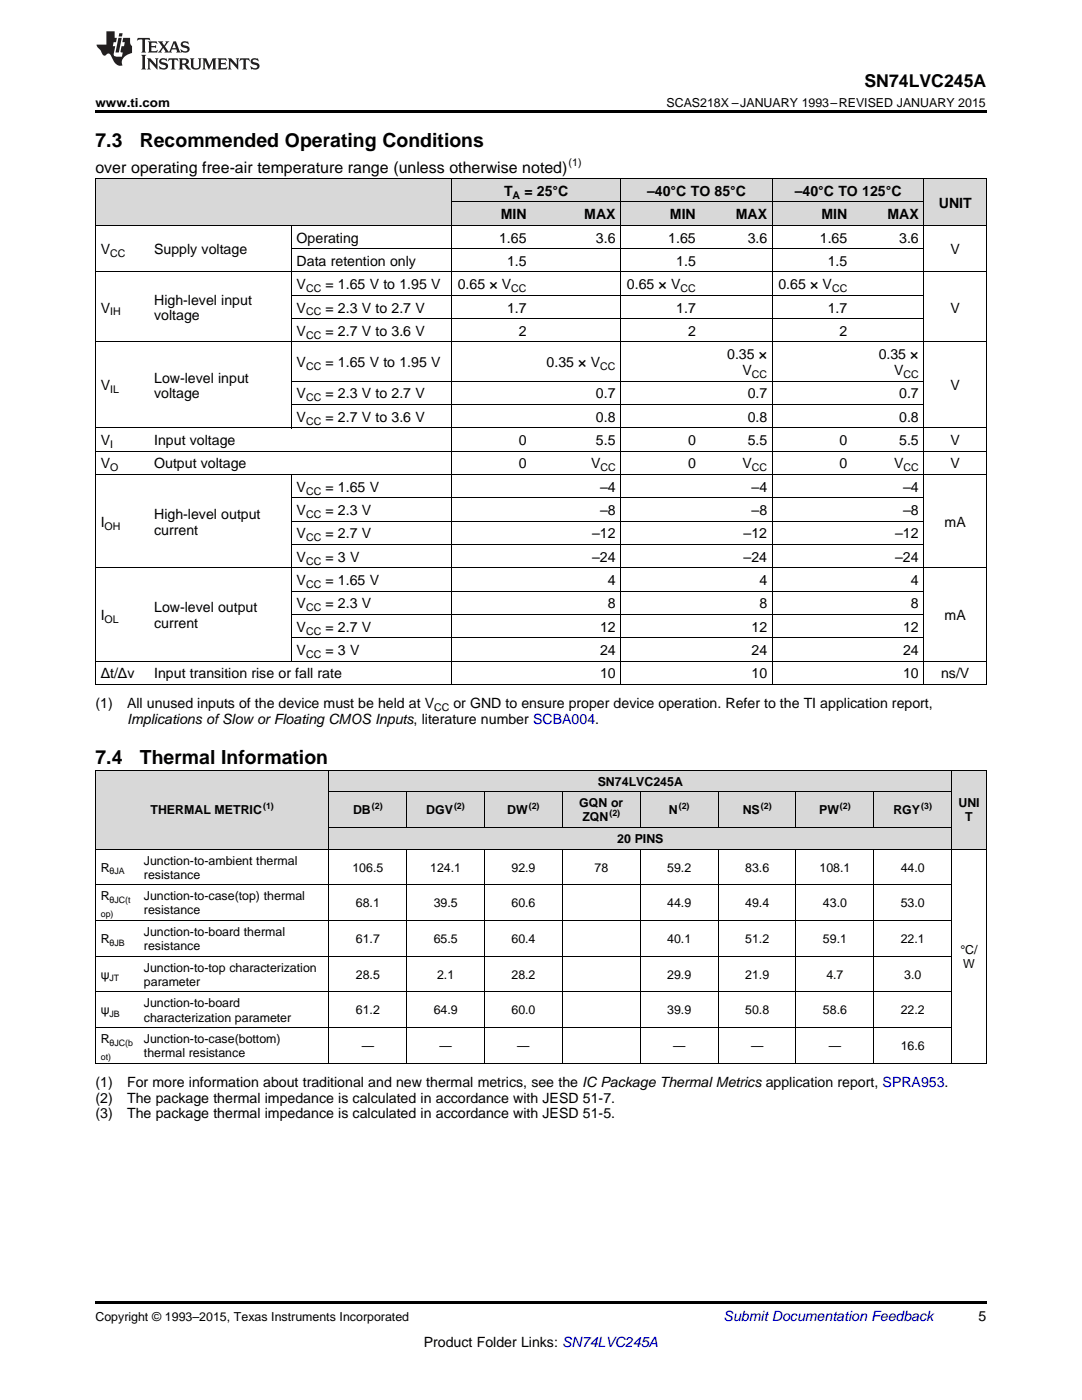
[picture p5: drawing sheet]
<svg xmlns="http://www.w3.org/2000/svg" width="216mm" height="279mm" viewBox="0 0 216 279" stroke-linecap="round" stroke-linejoin="round" font-family="sans-serif">
<defs><g id="words">
<g font-size="3.9">
<text x="19" y="29.3">7.3</text>
<text x="27.9" y="29.3">Recommended Operating Conditions</text>
<text x="19" y="152.5">7.4</text>
<text x="27.9" y="152.5">Thermal Information</text>
</g>
<text font-size="3.5" x="172.5" y="17.3">SN74LVC245A</text>
<text font-size="3.2" x="19" y="34.4">over operating free-air temperature range (unless otherwise noted)</text>
<g font-size="2.8">
<text x="100.6" y="39.1">T</text>
<text x="104.6" y="39.1">=</text>
<text x="107.1" y="39.1">25°C</text>
<text x="129.1" y="39.1">–40°C TO 85°C</text>
<text x="158.6" y="39.1">–40°C TO 125°C</text>
<text x="187.3" y="41.4">UNIT</text>
<text x="99.9" y="43.7">MIN</text>
<text x="116.6" y="43.7">MAX</text>
<text x="133.7" y="43.7">MIN</text>
<text x="146.8" y="43.7">MAX</text>
<text x="163.9" y="43.7">MIN</text>
<text x="177.1" y="43.7">MAX</text>
<text x="20.1" y="50.7">V</text>
<text x="30.8" y="50.7">Supply voltage</text>
<text x="59.2" y="48.4">Operating</text>
<text x="59.2" y="53.1">Data retention only</text>
<text x="99.6" y="48.4">1.65</text>
<text x="101.2" y="53.1">1.5</text>
<text x="118.9" y="48.4">3.6</text>
<text x="133.3" y="48.4">1.65</text>
<text x="134.9" y="53.1">1.5</text>
<text x="149.2" y="48.4">3.6</text>
<text x="163.6" y="48.4">1.65</text>
<text x="165.2" y="53.1">1.5</text>
<text x="179.4" y="48.4">3.6</text>
<text x="189.7" y="50.7">V</text>
<text x="59.2" y="57.7">V</text>
<text x="64.9" y="57.7">= 1.65 V to 1.95 V</text>
<text x="91.3" y="57.7">0.65 × V</text>
<text x="125.1" y="57.7">0.65 × V</text>
<text x="155.3" y="57.7">0.65 × V</text>
<text x="20.1" y="62.4">V</text>
<text x="30.8" y="60.8">High-level input</text>
<text x="30.8" y="64">voltage</text>
<text x="59.2" y="62.4">V</text>
<text x="64.9" y="62.4">= 2.3 V to 2.7 V</text>
<text x="101.2" y="62.4">1.7</text>
<text x="134.9" y="62.4">1.7</text>
<text x="165.2" y="62.4">1.7</text>
<text x="189.7" y="62.4">V</text>
<text x="59.2" y="67">V</text>
<text x="64.9" y="67">= 2.7 V to 3.6 V</text>
<text x="103.5" y="67">2</text>
<text x="137.3" y="67">2</text>
<text x="145.1" y="71.7">0.35 ×</text>
<text x="167.5" y="67">2</text>
<text x="175.3" y="71.7">0.35 ×</text>
<text x="20.1" y="77.9">V</text>
<text x="30.8" y="76.3">Low-level input</text>
<text x="59.2" y="73.3">V</text>
<text x="64.9" y="73.3">= 1.65 V to 1.95 V</text>
<text x="109.1" y="73.3">0.35 × V</text>
<text x="148.2" y="74.9">V</text>
<text x="178.4" y="74.9">V</text>
<text x="189.7" y="77.9">V</text>
<text x="30.8" y="79.5">voltage</text>
<text x="59.2" y="79.5">V</text>
<text x="64.9" y="79.5">= 2.3 V to 2.7 V</text>
<text x="118.9" y="79.5">0.7</text>
<text x="149.2" y="79.5">0.7</text>
<text x="179.4" y="79.5">0.7</text>
<text x="20.1" y="88.8">V</text>
<text x="30.8" y="88.8">Input voltage</text>
<text x="59.2" y="84.2">V</text>
<text x="64.9" y="84.2">= 2.7 V to 3.6 V</text>
<text x="103.5" y="88.8">0</text>
<text x="118.9" y="84.2">0.8</text>
<text x="118.9" y="88.8">5.5</text>
<text x="137.3" y="88.8">0</text>
<text x="149.2" y="84.2">0.8</text>
<text x="149.2" y="88.8">5.5</text>
<text x="167.5" y="88.8">0</text>
<text x="179.4" y="84.2">0.8</text>
<text x="179.4" y="88.8">5.5</text>
<text x="189.7" y="88.8">V</text>
<text x="20.1" y="93.5">V</text>
<text x="30.8" y="93.5">Output voltage</text>
<text x="103.5" y="93.5">0</text>
<text x="117.9" y="93.5">V</text>
<text x="137.3" y="93.5">0</text>
<text x="148.2" y="93.5">V</text>
<text x="167.5" y="93.5">0</text>
<text x="178.4" y="93.5">V</text>
<text x="189.7" y="93.5">V</text>
<text x="59.2" y="98.1">V</text>
<text x="64.9" y="98.1">= 1.65 V</text>
<text x="119.7" y="98.1">–4</text>
<text x="150" y="98.1">–4</text>
<text x="180.2" y="98.1">–4</text>
<text x="20.1" y="105.1">I</text>
<text x="30.8" y="103.5">High-level output</text>
<text x="30.8" y="106.7">current</text>
<text x="59.2" y="102.8">V</text>
<text x="59.2" y="107.5">V</text>
<text x="64.9" y="102.8">= 2.3 V</text>
<text x="64.9" y="107.5">= 2.7 V</text>
<text x="118.1" y="107.5">–12</text>
<text x="119.7" y="102.8">–8</text>
<text x="148.4" y="107.5">–12</text>
<text x="150" y="102.8">–8</text>
<text x="178.6" y="107.5">–12</text>
<text x="180.2" y="102.8">–8</text>
<text x="188.5" y="105.1">mA</text>
<text x="59.2" y="112.1">V</text>
<text x="64.9" y="112.1">= 3 V</text>
<text x="118.1" y="112.1">–24</text>
<text x="148.4" y="112.1">–24</text>
<text x="178.6" y="112.1">–24</text>
<text x="59.2" y="116.8">V</text>
<text x="64.9" y="116.8">= 1.65 V</text>
<text x="121.3" y="116.8">4</text>
<text x="151.5" y="116.8">4</text>
<text x="181.8" y="116.8">4</text>
<text x="20.1" y="123.8">I</text>
<text x="30.8" y="122.2">Low-level output</text>
<text x="30.8" y="125.3">current</text>
<text x="59.2" y="121.4">V</text>
<text x="64.9" y="121.4">= 2.3 V</text>
<text x="121.3" y="121.4">8</text>
<text x="151.5" y="121.4">8</text>
<text x="181.8" y="121.4">8</text>
<text x="188.5" y="123.8">mA</text>
<text x="59.2" y="126.1">V</text>
<text x="59.2" y="130.7">V</text>
<text x="64.9" y="126.1">= 2.7 V</text>
<text x="64.9" y="130.7">= 3 V</text>
<text x="119.7" y="126.1">12</text>
<text x="119.7" y="130.7">24</text>
<text x="150" y="126.1">12</text>
<text x="150" y="130.7">24</text>
<text x="180.2" y="126.1">12</text>
<text x="180.2" y="130.7">24</text>
<text x="20.1" y="135.4">Δt/Δv</text>
<text x="30.8" y="135.4">Input transition rise or fall rate</text>
<text x="119.7" y="135.4">10</text>
<text x="150" y="135.4">10</text>
<text x="180.2" y="135.4">10</text>
<text x="187.8" y="135.4">ns/V</text>
<text x="19" y="141.3">(1)</text>
<text x="25.4" y="141.3">All unused inputs of the device must be held at V</text>
<text x="90.5" y="141.3">or GND to ensure proper device operation. Refer to the TI application report,</text>
<text x="25.4" y="144.4">Implications ofSlow or Floating CMOS Inputs, literature number SCBA004.</text>
<text x="19" y="216.9">(1)</text>
<text x="19" y="220">(2)</text>
<text x="25.4" y="216.9">For more information about traditional and new thermal metrics, see the IC Package Thermal Metrics application report, SPRA953.</text>
<text x="25.4" y="220">The package thermal impedance is calculated in accordance with JESD 51-7.</text>
<text x="19" y="223.2">(3)</text>
<text x="25.4" y="223.2">The package thermal impedance is calculated in accordance with JESD 51-5.</text>
<text x="195.3" y="263.6">5</text>
<text x="84.6" y="268.9">Product Folder Links: SN74LVC245A</text>
</g>
<text font-size="2.8" fill="#0000c8" x="144.4" y="263.6">Submit Documentation Feedback</text>
<g font-size="2.5">
<text x="19" y="21.4">www.ti.com</text>
<text x="133" y="21.4">SCAS218X –JANUARY 1993–REVISED JANUARY 2015</text>
<text x="115.6" y="161.1">GQN or</text>
<text x="119.3" y="156.8">SN74LVC245A</text>
<text x="191.2" y="161.1">UNI</text>
<text x="30" y="162.5">THERMAL METRIC</text>
<text x="70.4" y="162.5">DB</text>
<text x="85.1" y="162.5">DGV</text>
<text x="101.2" y="162.5">DW</text>
<text x="116.2" y="163.9">ZQN</text>
<text x="133.5" y="162.5">N</text>
<text x="148.2" y="162.5">NS</text>
<text x="163.4" y="162.5">PW</text>
<text x="178.3" y="162.5">RGY</text>
<text x="192.6" y="163.9">T</text>
<text x="20.1" y="174">R</text>
<text x="28.7" y="172.5">Junction-to-ambient thermal</text>
<text x="70.3" y="174">106.5</text>
<text x="85.8" y="174">124.1</text>
<text x="102.1" y="174">92.9</text>
<text x="118.6" y="174">78</text>
<text x="123.2" y="168.2">20 PINS</text>
<text x="133.1" y="174">59.2</text>
<text x="148.7" y="174">83.6</text>
<text x="163.5" y="174">108.1</text>
<text x="179.7" y="174">44.0</text>
<text x="20.1" y="179.7">R</text>
<text x="28.7" y="175.4">resistance</text>
<text x="28.7" y="179.7">Junction-to-case(top) thermal</text>
<text x="28.7" y="182.5">resistance</text>
<text x="71" y="181.1">68.1</text>
<text x="86.5" y="181.1">39.5</text>
<text x="102.1" y="181.1">60.6</text>
<text x="133.1" y="181.1">44.9</text>
<text x="148.7" y="181.1">49.4</text>
<text x="164.2" y="181.1">43.0</text>
<text x="179.7" y="181.1">53.0</text>
<text x="20.1" y="188.2">R</text>
<text x="28.7" y="186.8">Junction-to-board thermal</text>
<text x="28.7" y="189.6">resistance</text>
<text x="71" y="188.2">61.7</text>
<text x="86.5" y="188.2">65.5</text>
<text x="102.1" y="188.2">60.4</text>
<text x="133.1" y="188.2">40.1</text>
<text x="148.7" y="188.2">51.2</text>
<text x="164.2" y="188.2">59.1</text>
<text x="179.7" y="188.2">22.1</text>
<text x="191.6" y="190.4">°C/</text>
<text x="20.1" y="195.3">ψ</text>
<text x="28.7" y="193.9">Junction-to-top characterization</text>
<text x="28.7" y="196.7">parameter</text>
<text x="71" y="195.3">28.5</text>
<text x="87.2" y="195.3">2.1</text>
<text x="102.1" y="195.3">28.2</text>
<text x="133.1" y="195.3">29.9</text>
<text x="148.7" y="195.3">21.9</text>
<text x="164.9" y="195.3">4.7</text>
<text x="180.4" y="195.3">3.0</text>
<text x="192.2" y="193.2">W</text>
<text x="20.1" y="202.5">ψ</text>
<text x="28.7" y="201">Junction-to-board</text>
<text x="28.7" y="203.9">characterization parameter</text>
<text x="71" y="202.5">61.2</text>
<text x="86.5" y="202.5">64.9</text>
<text x="102.1" y="202.5">60.0</text>
<text x="133.1" y="202.5">39.9</text>
<text x="148.7" y="202.5">50.8</text>
<text x="164.2" y="202.5">58.6</text>
<text x="179.7" y="202.5">22.2</text>
<text x="20.1" y="208.2">R</text>
<text x="28.7" y="208.2">Junction-to-case(bottom)</text>
<text x="72.2" y="209.6">—</text>
<text x="87.7" y="209.6">—</text>
<text x="103.2" y="209.6">—</text>
<text x="134.3" y="209.6">—</text>
<text x="149.9" y="209.6">—</text>
<text x="165.4" y="209.6">—</text>
<text x="179.7" y="209.6">16.6</text>
<text x="28.7" y="211">thermal resistance</text>
<text x="19" y="263.6">Copyright © 1993–2015, Texas Instruments Incorporated</text>
</g>
<g font-size="2.1">
<text x="113.5" y="33.2">(1)</text>
<text x="102.3" y="39.7">A</text>
<text x="22" y="51.3">CC</text>
<text x="61.1" y="58.3">CC</text>
<text x="102" y="58.3">CC</text>
<text x="135.8" y="58.3">CC</text>
<text x="166" y="58.3">CC</text>
<text x="22" y="62.9">IH</text>
<text x="61.1" y="62.9">CC</text>
<text x="61.1" y="67.6">CC</text>
<text x="61.1" y="73.8">CC</text>
<text x="119.8" y="73.8">CC</text>
<text x="150" y="75.4">CC</text>
<text x="180.3" y="75.4">CC</text>
<text x="22" y="78.5">IL</text>
<text x="61.1" y="80.1">CC</text>
<text x="22" y="89.4">I</text>
<text x="61.1" y="84.7">CC</text>
<text x="22" y="94.1">O</text>
<text x="119.8" y="94.1">CC</text>
<text x="150" y="94.1">CC</text>
<text x="180.3" y="94.1">CC</text>
<text x="61.1" y="98.7">CC</text>
<text x="20.9" y="105.7">OH</text>
<text x="61.1" y="103.4">CC</text>
<text x="61.1" y="108">CC</text>
<text x="61.1" y="112.7">CC</text>
<text x="61.1" y="117.3">CC</text>
<text x="20.9" y="124.3">OL</text>
<text x="61.1" y="122">CC</text>
<text x="61.1" y="126.6">CC</text>
<text x="61.1" y="131.3">CC</text>
<text x="86.6" y="141.8">CC</text>
</g>
<g font-size="1.8">
<text x="52.5" y="161.5">(1)</text>
<text x="74.2" y="161.5">(2)</text>
<text x="90.6" y="161.5">(2)</text>
<text x="105.5" y="161.5">(2)</text>
<text x="135.4" y="161.5">(2)</text>
<text x="151.8" y="161.5">(2)</text>
<text x="167.6" y="161.5">(2)</text>
<text x="183.8" y="161.5">(3)</text>
<text x="121.6" y="162.9">(2)</text>
<text x="21.9" y="174.4">θJA</text>
<text x="20.1" y="183">op)</text>
<text x="21.9" y="180.2">θJC(t</text>
<text x="21.9" y="188.7">θJB</text>
<text x="21.8" y="195.8">JT</text>
<text x="21.8" y="203">JB</text>
<text x="21.9" y="208.7">θJC(b</text>
<text x="20.1" y="211.5">ot)</text>
</g>
</g></defs>
<g fill="#d8d8d8">
<path d="M19 153.8h8.7v15.7h-8.7z"/>
<path d="M27.7 153.8h38v15.7h-38z"/>
<path d="M65.7 165.2h15.5v4.3h-15.5z"/>
<path d="M81.2 165.2h15.5v4.3h-15.5z"/>
<path d="M96.7 165.2h15.6v4.3h-15.6z"/>
<path d="M112.3 165.2h15.5v4.3h-15.5z"/>
<path d="M127.8 165.2h15.5v4.3h-15.5z"/>
<path d="M143.3 165.2h15.6v4.3h-15.6z"/>
<path d="M158.9 165.2h15.5v4.3h-15.5z"/>
<path d="M174.4 165.2h15.5v4.3h-15.5z"/>
<path d="M189.9 153.8h6.9v15.7h-6.9z"/>
<path d="M65.7 158.1h15.5v7.1h-15.5z"/>
<path d="M81.2 158.1h15.5v7.1h-15.5z"/>
<path d="M96.7 158.1h15.6v7.1h-15.6z"/>
<path d="M112.3 158.1h15.5v7.1h-15.5z"/>
<path d="M127.8 158.1h15.5v7.1h-15.5z"/>
<path d="M143.3 158.1h15.6v7.1h-15.6z"/>
<path d="M158.9 158.1h15.5v7.1h-15.5z"/>
<path d="M174.4 158.1h15.5v7.1h-15.5z"/>
<path d="M65.7 153.8h15.5v4.3h-15.5z"/>
<path d="M81.2 153.8h15.5v4.3h-15.5z"/>
<path d="M96.7 153.8h15.6v4.3h-15.6z"/>
<path d="M112.3 153.8h15.5v4.3h-15.5z"/>
<path d="M127.8 153.8h15.5v4.3h-15.5z"/>
<path d="M143.3 153.8h15.6v4.3h-15.6z"/>
<path d="M158.9 153.8h15.5v4.3h-15.5z"/>
<path d="M174.4 153.8h15.5v4.3h-15.5z"/>
<path d="M19 35.7h10.7v9.3h-10.7z"/>
<path d="M29.7 35.7h28.4v9.3h-28.4z"/>
<path d="M58.1 35.7h32.1v9.3h-32.1z"/>
<path d="M90.2 40.4h16v4.6h-16z"/>
<path d="M106.2 40.4h17.7v4.6h-17.7z"/>
<path d="M123.9 40.4h16v4.6h-16z"/>
<path d="M139.9 40.4h14.3v4.6h-14.3z"/>
<path d="M154.2 40.4h16v4.6h-16z"/>
<path d="M170.2 40.4h14.2v4.6h-14.2z"/>
<path d="M184.4 35.7h12.4v9.3h-12.4z"/>
<path d="M90.2 35.7h16v4.7h-16z"/>
<path d="M106.2 35.7h17.7v4.7h-17.7z"/>
<path d="M123.9 35.7h16v4.7h-16z"/>
<path d="M139.9 35.7h14.3v4.7h-14.3z"/>
<path d="M154.2 35.7h16v4.7h-16z"/>
<path d="M170.2 35.7h14.2v4.7h-14.2z"/>
</g>
<g fill="#000">
<path d="M19 22h177.8v.5h-177.8zM19 136.6l.2 .1zM58 136.6l.1 .1zM90.1 136.6l.1 .1zM106 136.6l.2 .1zM123.8 136.6l.1 .1zM139.8 136.6l.1 .1zM154.1 136.6l.1 .1zM170.1 136.6l.1 .1zM184.3 136.6l.1 .1zM196.7 136.6l.1 .1zM19 212.2l.2 .1z"/>
<path d="M65.5 212.2l.2 .1zM81.1 212.2l.1 .1zM96.6 212.2l.1 .1zM112.1 212.2l.2 .1zM127.7 212.2l.1 .1zM143.2 212.2l.1 .1zM158.7 212.2l.2 .1zM174.3 212.2l.1 .1zM189.8 212.2l.1 .1zM196.7 212.2l.1 .1zM19 259.7h177.8v.5h-177.8z"/>
</g>
<g fill="none" stroke="#000" stroke-width=".2">
<path d="M19 35.6l177.8 .1v101M19.1 35.7v101M90.1 35.7v101M123.9 35.7v101M154.1 35.7v101M184.3 35.7v101M19 54.3h177.8M19 45h177.8M58.1 45v40.4M58.1 58.9h126.3M58.1 49.6h126.3M90.2 40.3h94.2"/>
<path d="M19 68.2h177.8M58.1 76.1h126.3M58.1 63.6h126.3M19 94.7h177.8M19 90h177.8M19 85.4h177.8M58.1 94.7v37.3M58.1 99.4h126.3M58.1 80.7h126.3M19 113.3h177.8M58.1 118h126.3M58.1 108.7h126.3"/>
<path d="M58.1 104h126.3M19 136.6h177.8M19 132h177.8M58.1 127.3h126.3M58.1 122.6h126.3M19 153.7h177.8M19.1 153.7v58.6M65.6 153.7v58.6M65.7 158h124.2M81.1 158v7.2M96.6 158v7.2M112.2 158v7.2"/>
<path d="M127.7 158v7.2M143.3 158v7.2M158.8 158v7.2M174.3 158v7.2M189.9 153.7v58.6M196.8 153.7v58.6M19 176.6h170.9M19 169.5h177.8M65.7 165.2h124.2M81.1 169.5v42.8M96.6 169.5v42.8M112.2 169.5v42.8"/>
<path d="M127.7 169.5v42.8M143.3 169.5v42.8M158.8 169.5v42.8M174.3 169.5v42.8M19 198h170.9M19 190.8h170.9M19 183.7h170.9M19 212.2h177.8M19 205.1h170.9"/>
</g>
<g fill="#231f20">
<path d="M27.5 7.6l-.1 .5 .4-.2h.6v.1v2.1l-.2 .4h1l-.3-.4v-2.1l.1-.1h.5l.5 .2-.2-.5zM29.5 8.3l.2 .3v1.5l-.2 .4h1.8l.2-.6a1.04 1.04 0 0 1-1.3 .2v-.7h.6l.3 .2v-.6l-.3 .2h-.6v-.6l.8-.1 .4 .3-.2-.5zM31.5 8.3l.9 1.1-.9 1.1h.8l-.2-.2 .5-.7 .4 .7-.2 .2h1.5l-.1-.2 .1-.4h.9l.1 .4-.2 .2h1l-.3-.3-.7-1.9h-.5l-.9 2-.8-1 .9-1h-.8l.1 .3-.3 .5-.4-.6 .2-.2zM34.7 8.6l.4 1h-.7zM36.3 8.4a.63 .63 0 0 0-.2 .7 .63 .63 0 0 0 .6 .4l.6 .2 .1 .2a.75 .75 0 0 1-.7 .4 .75 .75 0 0 1-.6-.5l.1 .7 .1-.1a1.11 1.11 0 0 0 1.5-.6 1.13 1.13 0 0 0-1.2-.8l-.1-.4a1.04 1.04 0 0 1 1.2 .2l-.2-.5-.1 .1-.5-.2zM28.2 10.9l.2 .4v2.2l-.2 .4h1l-.3-.4v-2.2l.3-.4zM29.3 11.6l.3 .4v1.5l-.3 .4h.8l-.2-.4v-1.3l1.5 1.7v-1.9l.2-.4h-.7l.2 .4v.9l-1.1-1.3zM32 11.8a.62 .62 0 0 0-.2 .7 .62 .62 0 0 0 .6 .4l.6 .1 .1 .3a.76 .76 0 0 1-.7 .3 .76 .76 0 0 1-.6-.4l.1 .7 .1-.1a1.11 1.11 0 0 0 1.5-.6 1.13 1.13 0 0 0-1.2-.8l-.1-.4a1.04 1.04 0 0 1 1.2 .2l-.2-.6-.1 .1-.5-.1zM33.7 11.6l-.2 .6a.61 .61 0 0 1 .8-.3v1.6l-.2 .4h.9l-.2-.4v-1.6a.63 .63 0 0 1 .8 .3l-.2-.6zM35.6 11.6l.3 .4v1.5l-.3 .4h1l-.2-.2v-.8l.5 .2a.76 .76 0 0 0 1.2 .7l-1-1a.58 .58 0 0 0 .6-.5 .58 .58 0 0 0-.5-.6zM36.4 11.9h.1a.45 .45 0 0 1 .5 .1 .45 .45 0 0 1 .1 .5l-.7 .2zM37.9 11.6l.2 .2a2.17 2.17 0 0 0 .3 1.9 .99 .99 0 0 0 1.6-.6v-1.1l.2-.4h-.7l.2 .2a1.92 1.92 0 0 1-.2 1.8 .6 .6 0 0 1-.9-.5v-1.1l.2-.4zM40.4 11.6l.2 .4v1.5l-.2 .4h.7l-.2-.4v-1.4l.8 1.8 .8-1.8v1.4l-.2 .4h.9l-.2-.4v-1.5l.2-.4h-.8l-.6 1.5-.6-1.5zM43.4 11.6l.2 .4v1.5l-.2 .4h1.8l.2-.6a1.04 1.04 0 0 1-1.3 .1v-.6h.5l.4 .2v-.6l-.4 .2h-.5v-.7h.8l.3 .3-.1-.6zM45.5 11.6l.2 .4v1.5l-.2 .4h.7l-.2-.4v-1.3l1.5 1.7v-1.9l.2-.4h-.7l.2 .4v.9l-1.1-1.3zM47.9 11.6l-.1 .6a.61 .61 0 0 1 .8-.3v1.6l-.3 .4h1l-.3-.4 .1-1.6a.63 .63 0 0 1 .7 .3l-.1-.6zM50.2 11.8a.62 .62 0 0 0-.2 .7 .62 .62 0 0 0 .6 .4l.6 .1 .2 .3a.76 .76 0 0 1-.8 .3 .76 .76 0 0 1-.6-.4l.1 .7 .2-.1a1.11 1.11 0 0 0 1.5-.6 1.13 1.13 0 0 0-1.3-.8l-.1-.4a1.04 1.04 0 0 1 1.2 .2l-.1-.6-.2 .1-.5-.1z"/>
<path d="M21.2 6.3v2.6h-1.9l.1 .4 .7 .9a.91 .91 0 0 0 1 .8 .56 .56 0 0 1 .5-.3 .56 .56 0 0 1 .5 .3l.4 .8a1.53 1.53 0 0 0 1.9 1.2 1.54 1.54 0 0 1 1-2.1l.9-.3v-1.4a1.52 1.52 0 0 1-.3-1.6h-1.4l-.2 .8h.5l-.2 .8h-.4l-.2 1v.2l.4 .1-.2 .8a1.93 1.93 0 0 1-1.6-.3l.3-1.8h-.5l.2-.8h.4l.2-.8h-.4v-1.3zM23.6 7.6l-.6 2.9h.7l.6-2.9zM23.8 6.6l-.1 .7h.6l.2-.7z"/>
</g>
<use href="#words"/>
</svg>
